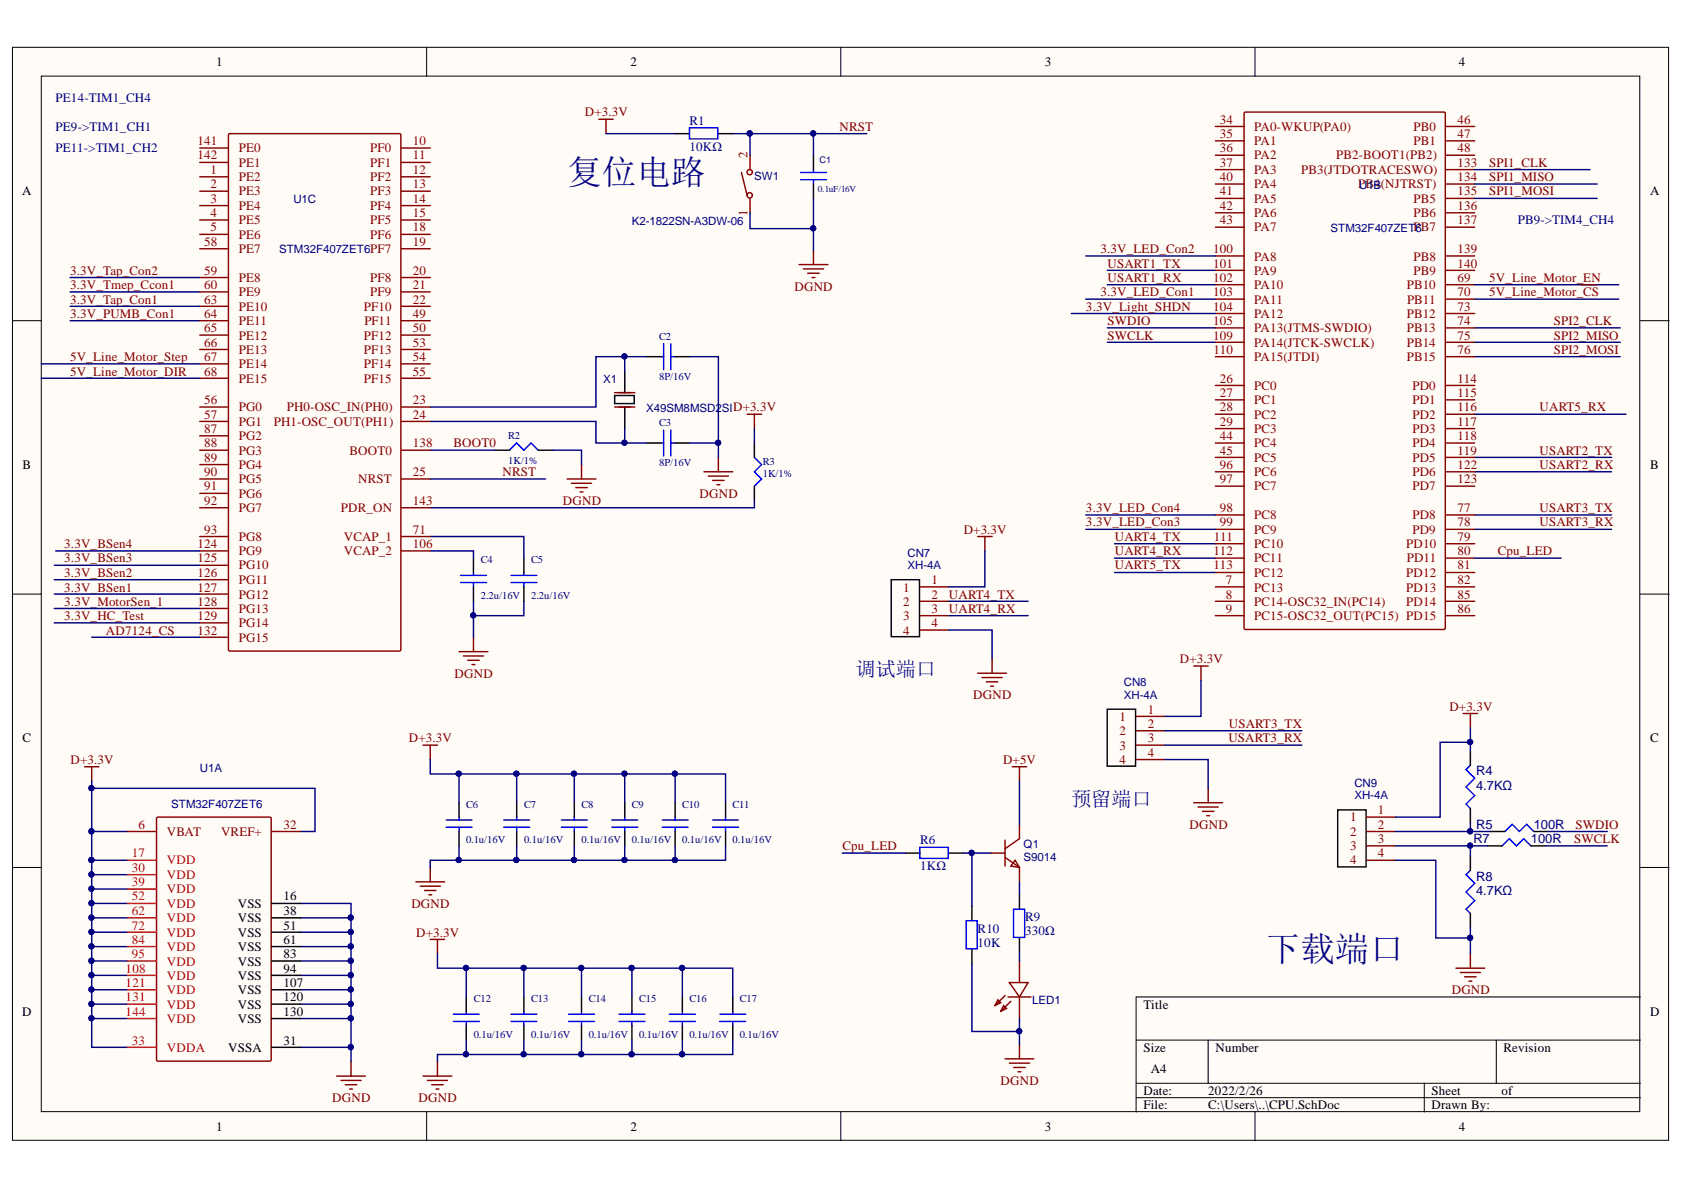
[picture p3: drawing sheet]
<svg xmlns="http://www.w3.org/2000/svg" width="297mm" height="210mm" viewBox="0 0 297 210" stroke-linecap="round" stroke-linejoin="round" font-family="sans-serif">
<defs><g id="words">
<g font-size="6.1" fill="#000080">
<text x="100" y="32.5">复位电路</text>
<text x="223.3" y="169.6">下载端口</text>
</g>
<g font-size="3.5" fill="#000080">
<text x="150.9" y="119.3">调试端口</text>
<text x="188.9" y="142.2">预留端口</text>
</g>
<g font-size="2.3">
<text x="38.1" y="11.7">1</text>
<text x="111.2" y="11.7">2</text>
<text x="184.3" y="11.7">3</text>
<text x="257.3" y="11.7">4</text>
<text x="3.9" y="34.5">A</text>
<text x="291.1" y="34.5">A</text>
<text x="4" y="82.7">B</text>
<text x="291.1" y="82.7">B</text>
<text x="4" y="130.9">C</text>
<text x="291.1" y="130.9">C</text>
<text x="41.9" y="160.1">VSS</text>
<text x="50" y="158.8">16</text>
<text x="50" y="161.4">38</text>
<text x="41.9" y="162.6">VSS</text>
<text x="41.9" y="165.2">VSS</text>
<text x="41.9" y="167.8">VSS</text>
<text x="50" y="164">51</text>
<text x="50" y="166.5">61</text>
<text x="41.9" y="170.3">VSS</text>
<text x="41.9" y="172.8">VSS</text>
<text x="50" y="169">83</text>
<text x="50" y="171.6">94</text>
<text x="3.9" y="179.2">D</text>
<text x="41.9" y="175.4">VSS</text>
<text x="41.9" y="177.9">VSS</text>
<text x="50" y="174.1">107</text>
<text x="50" y="176.6">120</text>
<text x="50" y="179.2">130</text>
<text x="201.7" y="177.9">Title</text>
<text x="291.1" y="179.2">D</text>
<text x="40.3" y="185.5">VSSA</text>
<text x="41.9" y="180.5">VSS</text>
<text x="50" y="184.3">31</text>
<text x="201.7" y="185.5">Size</text>
<text x="214.4" y="185.5">Number</text>
<text x="265.2" y="185.5">Revision</text>
<text x="203" y="189.3">A4</text>
<text x="201.7" y="193.1">Date:</text>
<text x="201.7" y="195.7">File:</text>
<text x="213.1" y="193.1">2022/2/26</text>
<text x="213.1" y="195.7">C:\Users\..\CPU.SchDoc</text>
<text x="252.5" y="193.1">Sheet</text>
<text x="252.5" y="195.7">Drawn By:</text>
<text x="264.8" y="193.1">of</text>
<text x="38.1" y="199.5">1</text>
<text x="111.2" y="199.5">2</text>
<text x="184.3" y="199.5">3</text>
<text x="257.3" y="199.5">4</text>
</g>
<g font-size="2.3" fill="#000080">
<text x="9.8" y="18">PE14-TIM1_CH4</text>
<text x="9.8" y="23.1">PE9-&gt;TIM1_CH1</text>
<text x="121.6" y="22.1">R1</text>
<text x="9.8" y="26.9">PE11-&gt;TIM1_CH2</text>
<text x="121.6" y="26.6">10KΩ</text>
<text x="267.7" y="39.5">PB9-&gt;TIM4_CH4</text>
<text x="260.4" y="136.8">R4</text>
<text x="260.4" y="139.3">4.7KΩ</text>
<text x="162.3" y="148.9">R6</text>
<text x="259.9" y="148.7">R7</text>
<text x="260.4" y="146.2">R5</text>
<text x="270" y="148.7">100R</text>
<text x="270.5" y="146.2">100R</text>
<text x="162.3" y="153.5">1KΩ</text>
<text x="260.4" y="155.4">R8</text>
<text x="260.4" y="157.9">4.7KΩ</text>
<text x="172.4" y="164.5">R10</text>
<text x="172.4" y="167">10K</text>
<text x="180.8" y="162.4">R9</text>
<text x="180.8" y="165">330Ω</text>
</g>
<g font-size="2.3" fill="#800000">
<text x="103.2" y="20.5">D+3.3V</text>
<text x="148.1" y="23.1">NRST</text>
<text x="262.7" y="29.4">SPI1_CLK</text>
<text x="262.7" y="31.9">SPI1_MISO</text>
<text x="262.7" y="34.5">SPI1_MOSI</text>
<text x="194.1" y="44.7">3.3V_LED_Con2</text>
<text x="195.4" y="47.2">USART1_TX</text>
<text x="12.3" y="51">3.3V_Tmep_Ccon1</text>
<text x="12.3" y="53.6">3.3V_Tap_Con1</text>
<text x="12.3" y="48.5">3.3V_Tap_Con2</text>
<text x="140.1" y="51.3">DGND</text>
<text x="194.1" y="52.3">3.3V_LED_Con1</text>
<text x="195.4" y="49.8">USART1_RX</text>
<text x="262.7" y="49.8">5V_Line_Motor_EN</text>
<text x="262.7" y="52.3">5V_Line_Motor_CS</text>
<text x="12.3" y="56.1">3.3V_PUMB_Con1</text>
<text x="191.6" y="54.8">3.3V_Light_SHDN</text>
<text x="195.4" y="59.9">SWCLK</text>
<text x="195.4" y="57.4">SWDIO</text>
<text x="274.1" y="59.9">SPI2_MISO</text>
<text x="274.1" y="57.4">SPI2_CLK</text>
<text x="12.3" y="63.7">5V_Line_Motor_Step</text>
<text x="274.1" y="62.4">SPI2_MOSI</text>
<text x="12.3" y="66.2">5V_Line_Motor_DIR</text>
<text x="271.6" y="72.6">UART5_RX</text>
<text x="80" y="78.9">BOOT0</text>
<text x="88.6" y="84">NRST</text>
<text x="271.6" y="80.2">USART2_TX</text>
<text x="271.6" y="82.7">USART2_RX</text>
<text x="99.3" y="89">DGND</text>
<text x="123.4" y="87.8">DGND</text>
<text x="170" y="94.1">D+3.3V</text>
<text x="191.6" y="92.8">3.3V_LED_Con3</text>
<text x="191.6" y="90.3">3.3V_LED_Con4</text>
<text x="196.6" y="95.4">UART4_TX</text>
<text x="271.6" y="92.8">USART3_RX</text>
<text x="271.6" y="90.3">USART3_TX</text>
<text x="11.3" y="99.2">3.3V_BSen3</text>
<text x="11.3" y="101.7">3.3V_BSen2</text>
<text x="11.3" y="96.6">3.3V_BSen4</text>
<text x="196.6" y="97.9">UART4_RX</text>
<text x="196.6" y="100.4">UART5_TX</text>
<text x="264.2" y="97.9">Cpu_LED</text>
<text x="11.3" y="104.3">3.3V_BSen1</text>
<text x="11.3" y="106.9">3.3V_MotorSen_1</text>
<text x="167.4" y="105.6">UART4_TX</text>
<text x="11.3" y="109.4">3.3V_HC_Test</text>
<text x="18.7" y="111.9">AD7124_CS</text>
<text x="167.4" y="108.1">UART4_RX</text>
<text x="80.2" y="119.5">DGND</text>
<text x="208.1" y="117">D+3.3V</text>
<text x="171.7" y="123.3">DGND</text>
<text x="255.7" y="125.4">D+3.3V</text>
<text x="72.1" y="130.9">D+3.3V</text>
<text x="216.7" y="130.9">USART3_RX</text>
<text x="216.8" y="128.4">USART3_TX</text>
<text x="12.4" y="134.7">D+3.3V</text>
<text x="176.9" y="134.7">D+5V</text>
<text x="148.6" y="150">Cpu_LED</text>
<text x="209.8" y="146.2">DGND</text>
<text x="277.6" y="148.7">SWCLK</text>
<text x="277.9" y="146.2">SWDIO</text>
<text x="72.6" y="160.1">DGND</text>
<text x="73.4" y="165.2">D+3.3V</text>
<text x="256.1" y="175.4">DGND</text>
<text x="176.5" y="191.3">DGND</text>
<text x="58.6" y="194.4">DGND</text>
<text x="73.8" y="194.4">DGND</text>
</g>
<g font-size="2.3" fill="#800">
<text x="215.1" y="21.8">34</text>
<text x="221.2" y="23.1">PA0-WKUP(PA0)</text>
<text x="249.3" y="23.1">PB0</text>
<text x="257.1" y="21.8">46</text>
<text x="34.8" y="25.6">141</text>
<text x="34.8" y="28.1">142</text>
<text x="42.1" y="26.9">PE0</text>
<text x="42.1" y="29.4">PE1</text>
<text x="65.3" y="26.9">PF0</text>
<text x="65.3" y="29.4">PF1</text>
<text x="72.8" y="25.6">10</text>
<text x="72.8" y="28.1">11</text>
<text x="131.8" y="27.9" transform="rotate(-90 131.8 27.9)">2</text>
<text x="215.1" y="24.3">35</text>
<text x="215.1" y="26.9">36</text>
<text x="215.1" y="29.4">37</text>
<text x="221.2" y="25.6">PA1</text>
<text x="221.2" y="28.1">PA2</text>
<text x="235.7" y="28.1">PB2-BOOT1(PB2)</text>
<text x="249.3" y="25.6">PB1</text>
<text x="257.1" y="24.3">47</text>
<text x="257.1" y="26.9">48</text>
<text x="257.1" y="29.4">133</text>
<text x="37.1" y="30.7">1</text>
<text x="37.1" y="33.2">2</text>
<text x="37.1" y="35.7">3</text>
<text x="42.1" y="31.9">PE2</text>
<text x="42.1" y="34.5">PE3</text>
<text x="65.3" y="31.9">PF2</text>
<text x="65.3" y="34.5">PF3</text>
<text x="72.8" y="30.7">12</text>
<text x="72.8" y="33.2">13</text>
<text x="72.8" y="35.7">14</text>
<text x="215.1" y="31.9">40</text>
<text x="215.1" y="34.5">41</text>
<text x="221.2" y="30.7">PA3</text>
<text x="221.2" y="33.2">PA4</text>
<text x="221.2" y="35.7">PA5</text>
<text x="229.5" y="30.7">PB3(JTDOTRACESWO)</text>
<text x="239.6" y="33.2">PB4(NJTRST)</text>
<text x="249.3" y="35.7">PB5</text>
<text x="257.1" y="31.9">134</text>
<text x="257.1" y="34.5">135</text>
<text x="37.1" y="38.3">4</text>
<text x="37.1" y="40.8">5</text>
<text x="42.1" y="37">PE4</text>
<text x="42.1" y="39.5">PE5</text>
<text x="65.3" y="37">PF4</text>
<text x="65.3" y="39.5">PF5</text>
<text x="72.8" y="38.3">15</text>
<text x="72.8" y="40.8">18</text>
<text x="131.8" y="38.2" transform="rotate(-90 131.8 38.2)">1</text>
<text x="215.1" y="37">42</text>
<text x="215.1" y="39.5">43</text>
<text x="221.2" y="38.3">PA6</text>
<text x="221.2" y="40.8">PA7</text>
<text x="249.3" y="38.3">PB6</text>
<text x="257.1" y="37">136</text>
<text x="257.1" y="39.5">137</text>
<text x="36" y="43.4">58</text>
<text x="42.1" y="42.1">PE6</text>
<text x="42.1" y="44.7">PE7</text>
<text x="65.3" y="42.1">PF6</text>
<text x="72.8" y="43.4">19</text>
<text x="214" y="44.7">100</text>
<text x="214" y="47.2">101</text>
<text x="221.2" y="46">PA8</text>
<text x="249.3" y="46">PB8</text>
<text x="257.1" y="44.7">139</text>
<text x="257.1" y="47.2">140</text>
<text x="36" y="48.5">59</text>
<text x="36" y="51">60</text>
<text x="36" y="53.6">63</text>
<text x="42.1" y="49.8">PE8</text>
<text x="42.1" y="52.3">PE9</text>
<text x="65.3" y="49.8">PF8</text>
<text x="65.3" y="52.3">PF9</text>
<text x="72.8" y="48.5">20</text>
<text x="72.8" y="51">21</text>
<text x="72.8" y="53.6">22</text>
<text x="214" y="49.8">102</text>
<text x="214" y="52.3">103</text>
<text x="221.2" y="48.5">PA9</text>
<text x="221.2" y="51">PA10</text>
<text x="221.2" y="53.6">PA11</text>
<text x="248.1" y="51">PB10</text>
<text x="248.2" y="53.6">PB11</text>
<text x="249.3" y="48.5">PB9</text>
<text x="257.1" y="49.8">69</text>
<text x="257.1" y="52.3">70</text>
<text x="36" y="56.1">64</text>
<text x="36" y="58.6">65</text>
<text x="42.1" y="54.8">PE10</text>
<text x="42.1" y="57.4">PE11</text>
<text x="42.1" y="59.9">PE12</text>
<text x="64.2" y="54.8">PF10</text>
<text x="64.2" y="59.9">PF12</text>
<text x="64.3" y="57.4">PF11</text>
<text x="72.8" y="56.1">49</text>
<text x="72.8" y="58.6">50</text>
<text x="214" y="54.8">104</text>
<text x="214" y="57.4">105</text>
<text x="214" y="59.9">109</text>
<text x="221.2" y="56.1">PA12</text>
<text x="221.2" y="58.6">PA13(JTMS-SWDIO)</text>
<text x="248.1" y="56.1">PB12</text>
<text x="248.1" y="58.6">PB13</text>
<text x="257.1" y="54.8">73</text>
<text x="257.1" y="57.4">74</text>
<text x="257.1" y="59.9">75</text>
<text x="36" y="61.2">66</text>
<text x="36" y="63.7">67</text>
<text x="42.1" y="62.4">PE13</text>
<text x="42.1" y="65">PE14</text>
<text x="64.2" y="62.4">PF13</text>
<text x="64.2" y="65">PF14</text>
<text x="72.8" y="61.2">53</text>
<text x="72.8" y="63.7">54</text>
<text x="214" y="62.4">110</text>
<text x="221.2" y="61.2">PA14(JTCK-SWCLK)</text>
<text x="221.2" y="63.7">PA15(JTDI)</text>
<text x="248.1" y="61.2">PB14</text>
<text x="248.1" y="63.7">PB15</text>
<text x="257.1" y="62.4">76</text>
<text x="36" y="71.3">56</text>
<text x="36" y="66.2">68</text>
<text x="42.1" y="67.5">PE15</text>
<text x="64.2" y="67.5">PF15</text>
<text x="72.8" y="71.3">23</text>
<text x="72.8" y="66.2">55</text>
<text x="215.1" y="67.5">26</text>
<text x="215.1" y="70">27</text>
<text x="221.2" y="68.8">PC0</text>
<text x="221.2" y="71.3">PC1</text>
<text x="249.1" y="68.8">PD0</text>
<text x="249.1" y="71.3">PD1</text>
<text x="257.1" y="67.5">114</text>
<text x="257.1" y="70">115</text>
<text x="36" y="73.8">57</text>
<text x="36" y="76.4">87</text>
<text x="42.1" y="72.6">PG0</text>
<text x="42.1" y="75.1">PG1</text>
<text x="42.1" y="77.6">PG2</text>
<text x="48.3" y="75.1">PH1-OSC_OUT(PH1)</text>
<text x="50.6" y="72.6">PH0-OSC_IN(PH0)</text>
<text x="72.8" y="73.8">24</text>
<text x="215.1" y="72.6">28</text>
<text x="215.1" y="75.1">29</text>
<text x="215.1" y="77.6">44</text>
<text x="221.2" y="73.8">PC2</text>
<text x="221.2" y="76.4">PC3</text>
<text x="249.1" y="73.8">PD2</text>
<text x="249.1" y="76.4">PD3</text>
<text x="257.1" y="72.6">116</text>
<text x="257.1" y="75.1">117</text>
<text x="257.1" y="77.6">118</text>
<text x="36" y="78.9">88</text>
<text x="36" y="81.4">89</text>
<text x="36" y="84">90</text>
<text x="42.1" y="80.2">PG3</text>
<text x="42.1" y="82.7">PG4</text>
<text x="61.7" y="80.2">BOOT0</text>
<text x="72.8" y="84">25</text>
<text x="72.8" y="78.9">138</text>
<text x="215.1" y="80.2">45</text>
<text x="215.1" y="82.7">96</text>
<text x="221.2" y="78.9">PC4</text>
<text x="221.2" y="81.4">PC5</text>
<text x="221.2" y="84">PC6</text>
<text x="249.1" y="78.9">PD4</text>
<text x="249.1" y="81.4">PD5</text>
<text x="249.1" y="84">PD6</text>
<text x="257.1" y="80.2">119</text>
<text x="257.1" y="82.7">122</text>
<text x="36" y="86.5">91</text>
<text x="36" y="89">92</text>
<text x="42.1" y="85.2">PG5</text>
<text x="42.1" y="87.8">PG6</text>
<text x="63.2" y="85.2">NRST</text>
<text x="72.8" y="89">143</text>
<text x="215.1" y="85.2">97</text>
<text x="221.2" y="86.5">PC7</text>
<text x="249.1" y="86.5">PD7</text>
<text x="257.1" y="85.2">123</text>
<text x="36" y="94.1">93</text>
<text x="42.1" y="90.3">PG7</text>
<text x="42.1" y="95.4">PG8</text>
<text x="60.1" y="90.3">PDR_ON</text>
<text x="60.6" y="95.4">VCAP_1</text>
<text x="72.8" y="94.1">71</text>
<text x="214.1" y="95.4">111</text>
<text x="215.1" y="90.3">98</text>
<text x="215.1" y="92.8">99</text>
<text x="221.2" y="91.6">PC8</text>
<text x="221.2" y="94.1">PC9</text>
<text x="249.1" y="91.6">PD8</text>
<text x="249.1" y="94.1">PD9</text>
<text x="257.1" y="90.3">77</text>
<text x="257.1" y="92.8">78</text>
<text x="257.1" y="95.4">79</text>
<text x="34.8" y="96.6">124</text>
<text x="34.8" y="99.2">125</text>
<text x="34.8" y="101.7">126</text>
<text x="42.1" y="97.9">PG9</text>
<text x="42.1" y="100.4">PG10</text>
<text x="60.6" y="97.9">VCAP_2</text>
<text x="72.8" y="96.6">106</text>
<text x="214" y="97.9">112</text>
<text x="214" y="100.4">113</text>
<text x="221.2" y="96.6">PC10</text>
<text x="221.2" y="99.2">PC11</text>
<text x="221.2" y="101.7">PC12</text>
<text x="248" y="96.6">PD10</text>
<text x="248" y="101.7">PD12</text>
<text x="248.1" y="99.2">PD11</text>
<text x="257.1" y="97.9">80</text>
<text x="257.1" y="100.4">81</text>
<text x="34.8" y="104.3">127</text>
<text x="34.8" y="106.9">128</text>
<text x="42.1" y="103">PG11</text>
<text x="42.1" y="105.6">PG12</text>
<text x="159.3" y="104.3">1</text>
<text x="159.3" y="106.9">2</text>
<text x="164.3" y="103">1</text>
<text x="164.3" y="105.6">2</text>
<text x="216.2" y="103">7</text>
<text x="216.2" y="105.6">8</text>
<text x="221.2" y="104.3">PC13</text>
<text x="221.2" y="106.9">PC14-OSC32_IN(PC14)</text>
<text x="248" y="104.3">PD13</text>
<text x="248" y="106.9">PD14</text>
<text x="257.1" y="103">82</text>
<text x="257.1" y="105.6">85</text>
<text x="34.8" y="109.4">129</text>
<text x="34.8" y="111.9">132</text>
<text x="42.1" y="108.1">PG13</text>
<text x="42.1" y="110.7">PG14</text>
<text x="42.1" y="113.2">PG15</text>
<text x="159.3" y="109.4">3</text>
<text x="159.3" y="111.9">4</text>
<text x="164.3" y="108.1">3</text>
<text x="164.3" y="110.7">4</text>
<text x="216.2" y="108.1">9</text>
<text x="221.2" y="109.4">PC15-OSC32_OUT(PC15) PD15</text>
<text x="257.1" y="108.1">86</text>
<text x="202.5" y="125.9">1</text>
<text x="197.5" y="127.1">1</text>
<text x="197.5" y="129.7">2</text>
<text x="202.5" y="128.4">2</text>
<text x="202.5" y="130.9">3</text>
<text x="197.5" y="132.2">3</text>
<text x="197.5" y="134.7">4</text>
<text x="202.5" y="133.5">4</text>
<text x="243.1" y="143.6">1</text>
<text x="24.4" y="146.2">6</text>
<text x="29.4" y="147.4">VBAT</text>
<text x="39" y="147.4">VREF+</text>
<text x="50" y="146.2">32</text>
<text x="238.1" y="144.9">1</text>
<text x="238.1" y="147.4">2</text>
<text x="238.1" y="150">3</text>
<text x="243.1" y="146.2">2</text>
<text x="243.1" y="148.7">3</text>
<text x="238.1" y="152.5">4</text>
<text x="243.1" y="151.2">4</text>
</g>
<g font-size="2.3" fill="#f00">
<text x="23.3" y="151.2">17</text>
<text x="23.3" y="153.8">30</text>
<text x="29.4" y="152.5">VDD</text>
<text x="29.4" y="155">VDD</text>
<text x="23.3" y="156.3">39</text>
<text x="23.3" y="158.8">52</text>
<text x="23.3" y="161.4">62</text>
<text x="29.4" y="157.6">VDD</text>
<text x="29.4" y="160.1">VDD</text>
<text x="23.3" y="164">72</text>
<text x="23.3" y="166.5">84</text>
<text x="29.4" y="162.6">VDD</text>
<text x="29.4" y="165.2">VDD</text>
<text x="29.4" y="167.8">VDD</text>
<text x="22.2" y="171.6">108</text>
<text x="23.3" y="169">95</text>
<text x="29.4" y="170.3">VDD</text>
<text x="29.4" y="172.8">VDD</text>
<text x="22.2" y="174.1">121</text>
<text x="22.2" y="176.6">131</text>
<text x="22.2" y="179.2">144</text>
<text x="29.4" y="175.4">VDD</text>
<text x="29.4" y="177.9">VDD</text>
<text x="23.3" y="184.3">33</text>
<text x="29.4" y="185.5">VDDA</text>
<text x="29.4" y="180.5">VDD</text>
</g>
<g font-size="2" fill="#000080">
<text x="51.8" y="35.8">U1C</text>
<text x="133" y="31.8">SW1</text>
<text x="239.8" y="33.3">U1B</text>
<text x="111.5" y="39.6">K2-1822SN-A3DW-06</text>
<text x="234.7" y="40.9">STM32F407ZETPB7</text>
<text x="249.7" y="40.9">6</text>
<text x="49.2" y="44.7">STM32F407ZET6PF7</text>
<text x="106.4" y="67.6">X1</text>
<text x="114" y="72.7">X49SM8MSD2SID+3.3V</text>
<text x="160.1" y="98.2">CN7</text>
<text x="160.1" y="100.4">XH-4A</text>
<text x="198.2" y="121.1">CN8</text>
<text x="198.2" y="123.3">XH-4A</text>
<text x="35.3" y="136.1">U1A</text>
<text x="30.2" y="142.4">STM32F407ZET6</text>
<text x="238.9" y="138.8">CN9</text>
<text x="238.9" y="141">XH-4A</text>
<text x="180.6" y="149.5">Q1</text>
<text x="180.6" y="151.8">S9014</text>
<text x="182.1" y="177.2">LED1</text>
</g>
<g font-size="1.9" fill="#000080">
<text x="116.3" y="60">C2</text>
<text x="116.3" y="67.1">8P/16V</text>
<text x="89.6" y="77.5">R2</text>
<text x="116.3" y="75.2">C3</text>
<text x="89.6" y="81.8">1K/1%</text>
<text x="116.3" y="82.3">8P/16V</text>
<text x="134.6" y="82">R3</text>
<text x="134.6" y="84.1">1K/1%</text>
<text x="84.8" y="99.4">C4</text>
<text x="93.7" y="99.4">C5</text>
<text x="84.8" y="105.7">2.2u/16V</text>
<text x="93.7" y="105.7">2.2u/16V</text>
<text x="82.2" y="142.4">C6</text>
<text x="92.4" y="142.4">C7</text>
<text x="102.6" y="142.4">C8</text>
<text x="111.5" y="142.4">C9</text>
<text x="120.3" y="142.4">C10</text>
<text x="129.2" y="142.4">C11</text>
<text x="82.2" y="148.8">0.1u/16V</text>
<text x="92.4" y="148.8">0.1u/16V</text>
<text x="102.6" y="148.8">0.1u/16V</text>
<text x="111.5" y="148.8">0.1u/16V</text>
<text x="120.3" y="148.8">0.1u/16V</text>
<text x="129.2" y="148.8">0.1u/16V</text>
<text x="83.6" y="176.7">C12</text>
<text x="93.7" y="176.7">C13</text>
<text x="103.9" y="176.7">C14</text>
<text x="112.7" y="176.7">C15</text>
<text x="121.6" y="176.7">C16</text>
<text x="130.5" y="176.7">C17</text>
<text x="83.6" y="183.1">0.1u/16V</text>
<text x="93.7" y="183.1">0.1u/16V</text>
<text x="103.9" y="183.1">0.1u/16V</text>
<text x="112.7" y="183.1">0.1u/16V</text>
<text x="121.6" y="183.1">0.1u/16V</text>
<text x="130.5" y="183.1">0.1u/16V</text>
</g>
<g font-size="1.6" fill="#000080">
<text x="144.5" y="28.8">C1</text>
<text x="144.3" y="33.9">0.1uF/16V</text>
</g>
</g></defs>
<g fill="#fffcf8" stroke="#000" stroke-width=".18">
<path d="M2.2 8.3h292.1v192.8h-292.1z"/>
<path d="M7.3 13.4h281.9v182.7h-281.9z"/>
</g>
<g fill="none" stroke="#000" stroke-width=".18">
<path d="M75.3 8.3v5.1M148.3 8.3v5.1M221.4 8.3v5.1M2.2 56.6h5.1M289.3 56.6h5.1M2.2 104.8h5.1M289.3 104.8h5.1M2.2 153h5.1M289.3 153h5.1M289.3 175.9h-88.9v20.3M75.3 196.2v5M148.3 196.2v5"/>
<path d="M200.4 183.5h88.9M200.4 191.1h88.9M200.4 193.6h88.9M213.1 183.5v7.6M221.4 196.2v5M251.2 191.1v5.1M263.9 183.5v7.6"/>
</g>
<g fill="none" stroke="#800000" stroke-width=".25">
<path d="M105.6 21h2.6M106.9 21v2.6M140.9 46.7h5.1M141.7 47.4h3.6M142.5 48.2h2M143.2 49h.5M143.5 44.1v2.6M278.8 50.2h2.8M131.8 73.1h2.5M133.1 73.1v2.5M100 84.5h5.1M100.8 85.2h3.6"/>
<path d="M101.6 86h2M102.3 86.8h.5M102.6 81.9v2.6M124.2 83.2h5.1M124.9 84h3.6M125.7 84.7h2M126.5 85.5h.5M126.7 80.7v2.5M172.5 94.6h2.5M173.7 94.6v2.6M81 114.9h5.1M81.7 115.7h3.6"/>
<path d="M82.5 116.5h2M83.3 117.2h.5M83.5 112.4v2.5M172.5 118.7h5M173.2 119.5h3.6M175 116.2v2.5M210.6 117.5h2.5M211.8 117.5v2.5M14.9 135.2h2.5M16.2 135.2v2.6M74.6 131.4h2.6M75.9 131.4v2.6"/>
<path d="M174 120.3h2M174.7 121h.5M178.6 135.2h2.5M179.8 135.2v2.6M213.1 139.1v2.5M258.1 125.9h2.5M259.4 125.9v2.5M73.3 155.5h5.1M74.1 156.3h3.6M74.9 157.1h2M75.6 157.8h.5M75.9 153v2.5"/>
<path d="M210.6 141.6h5.1M211.3 142.4h3.6M212.1 143.1h2M212.9 143.9h.5M75.9 165.7h2.5M77.2 165.7v2.5M256.8 170.8h5.1M257.6 171.5h3.5M258.3 172.3h2.1M259.1 173.1h.5M259.4 168.2v2.6M59.4 189.8h5.1"/>
<path d="M60.1 190.6h3.6M60.9 191.3h2M61.7 192.1h.5M61.9 187.3v2.5M74.6 189.8h5.1M75.4 190.6h3.5M76.1 191.3h2.1M76.9 192.1h.5M77.2 187.3v2.5M177.3 186.8h5.1M178 187.5h3.6M178.8 188.3h2"/>
<path d="M179.6 189.1h.5M179.8 184.2v2.6"/>
</g>
<g fill="none" stroke="#00f" stroke-width=".25">
<path d="M121.6 22.6h5v1.9h-5zM141.2 31.7h4.6M141.2 30.4h4.6M143.5 29.9v.5M143.5 31.7v.8M89.9 79.4l1.2-1.3 1.3 1.3 1.3-1.3 1.2 1.3M116.5 62.9h.6M116.5 78.1h.6M117.1 60.6v4.6M117.1 75.9v4.5M118.3 62.9h.8M118.3 60.6v4.6"/>
<path d="M118.3 75.9v4.5M118.3 78.1h.8M133.1 80.7l1.2 1.2-1.2 1.3 1.2 1.3-1.2 1.3M81.2 102.8h4.6M81.2 101.5h4.6M83.5 101v.5M83.5 102.8v.7M90.1 102.8h4.6M90.1 101.5h4.6M92.4 101v.5M92.4 102.8v.7M259.4 135l-.8 .8 1.5 1.5-1.5 1.5 1.5 1.5-1.5 1.5 .8 .8"/>
<path d="M78.7 145.9h4.6M78.7 144.6h4.6M81 144.1v.5M81 145.9v.8M88.9 145.9h4.5M88.9 144.6h4.5M91.1 144.1v.5M91.1 145.9v.8M99 145.9h4.6M99 144.6h4.6M101.3 144.1v.5M101.3 145.9v.8"/>
<path d="M107.9 145.9h4.6M107.9 144.6h4.6M110.2 144.1v.5M110.2 145.9v.8M116.8 145.9h4.6M116.8 144.6h4.6M119.1 144.1v.5M119.1 145.9v.8M125.7 145.9h4.6M125.7 144.6h4.6M128 144.1v.5M128 145.9v.8"/>
<path d="M162.3 149.5h5v1.9h-5zM259.4 153.5l-.8 .8 1.5 1.5-1.5 1.5 1.5 1.5-1.5 1.6 .8 .7M264.9 149.2l1.3-1.3 1.3 1.3 1.3-1.3 1.2 1.3M265.5 146.7l1.2-1.3 1.3 1.3 1.3-1.3 1.2 1.3M80 178.9h4.5M82.2 178.4v.5M90.1 178.9h4.6M92.4 178.4v.5M100.3 178.9h4.6M102.6 178.4v.5M109.2 178.9h4.6M111.5 178.4v.5"/>
<path d="M118.1 178.9h4.5M120.4 178.4v.5M127 178.9h4.5M129.3 178.4v.5M170.4 162.4h2v5h-2zM178.8 160.4h1.9v4.9h-1.9zM80 180.2h4.5M82.2 180.2v.7M90.1 180.2h4.6M92.4 180.2v.7M100.3 180.2h4.6M102.6 180.2v.7"/>
<path d="M109.2 180.2h4.6M111.5 180.2v.7M118.1 180.2h4.5M120.4 180.2v.7M127 180.2h4.5M129.3 180.2v.7"/>
</g>
<g fill="none" stroke="#000" stroke-width=".25">
<path d="M119.1 23.6h2.5M126.7 23.6h2.6M143.5 27.4v2.5M143.5 32.5v2.5M87.3 79.4h2.6M94.9 79.4h2.6M108.4 69.8h3.5v1.4h-3.5zM110.2 65.5v3.8M110.2 71.8v3.8M114 62.9h2.5M114 78.1h2.5M119.1 62.9h2.5"/>
<path d="M119.1 78.1h2.5M133.1 78.1v2.6M83.5 98.4v2.6M92.4 98.4v2.6M133.1 85.8v2.5M83.5 103.5v2.6M92.4 103.5v2.6M157.2 102.3h5v10h-5zM195.3 125.1h5v10h-5zM259.4 132.5v2.5M47.9 159.4h5.1M81 141.6v2.5"/>
<path d="M81 146.7v2.5M91.1 141.6v2.5M91.1 146.7v2.5M101.3 141.6v2.5M101.3 146.7v2.5M110.2 141.6v2.5M110.2 146.7v2.5M119.1 141.6v2.5M119.1 146.7v2.5M128 141.6v2.5M128 146.7v2.5M159.7 150.5h2.6"/>
<path d="M167.4 150.5h2.5M171.4 159.9v2.5M179.8 157.8v2.6M236 142.9h5v10h-5zM259.4 142.6v2.5M259.4 151v2.5M262.4 149.2h2.5M262.9 146.7h2.6M270 149.2h2.6M270.5 146.7h2.6M47.9 161.9h5.1M47.9 164.4h5.1"/>
<path d="M47.9 167h5.1M47.9 169.5h5.1M47.9 172h5.1M47.9 174.6h5.1M47.9 177.1h5.1M47.9 179.7h5.1M82.2 175.9v2.5M92.4 175.9v2.5M102.6 175.9v2.5M111.5 175.9v2.5M120.4 175.9v2.5M129.3 175.9v2.5"/>
<path d="M171.4 167.5v2.5M179.8 165.4v2.6M259.4 161.1v2.6M47.9 184.7h5.1M82.2 180.9v2.6M92.4 180.9v2.6M102.6 180.9v2.6M111.5 180.9v2.6M120.4 180.9v2.6M129.3 180.9v2.6"/>
</g>
<g fill="none" stroke="#800" stroke-width=".25">
<path d="M219.5 19.8h35.2l.2 .2v90.8l-.2 .2h-35l-.3-.2zM35.2 31.2h5.1M35.2 33.7h5.1M35.2 36.3h5.1M35.2 38.8h5.1M35.2 26.1h5.1M35.2 28.7h5.1M40.4 23.6h30.1l.2 .2v90.8l-.2 .2h-30l-.2-.2zM70.8 31.2h5.1M70.8 33.7h5.1M70.8 36.3h5.1M70.8 38.8h5.1"/>
<path d="M70.8 26.1h5.1M70.8 28.7h5.1M130.8 30.4l1 4.1M132.3 27.4v2.5M132.3 35v2.5M214.4 22.3h5.1M214.4 24.8h5.1M214.4 27.4h5.1M214.4 29.9h5.1M214.4 32.5h5.1M214.4 35h5.1M214.4 37.5h5.1"/>
<path d="M255 22.3h5.1M255 24.8h5.1M255 27.4h5.1M255 29.9h5.1M255 32.5h5.1M255 35h5.1M255 37.5h5.1M35.2 41.3h5.1M35.2 43.9h5.1M35.2 49h5.1M35.2 51.5h5.1M35.2 54h5.1"/>
<path d="M35.2 56.6h5.1M35.2 59.1h5.1M70.8 41.3h5.1M70.8 43.9h5.1M70.8 49h5.1M70.8 51.5h5.1M70.8 54h5.1M70.8 56.6h5.1M70.8 59.1h5.1M214.4 40.1h5.1M214.4 50.2h5.1M214.4 52.8h5.1"/>
<path d="M214.4 55.3h5.1M214.4 57.8h5.1M214.4 45.1h5.1M214.4 47.7h5.1M255 40.1h5.1M255 50.2h5.1M255 52.8h5.1M255 55.3h5.1M255 57.8h5.1M255 45.1h5.1M255 47.7h5.1M35.2 71.8h5.1"/>
<path d="M35.2 74.3h5.1M35.2 76.9h5.1M35.2 79.4h5.1M35.2 61.6h5.1M35.2 64.2h5.1M35.2 66.7h5.1M70.8 71.8h5.1M70.8 74.3h5.1M70.8 79.4h5.1M70.8 61.6h5.1M70.8 64.2h5.1M70.8 66.7h5.1"/>
<path d="M108.4 71.8h3.6M108.4 69.3h3.6M214.4 60.4h5.1M214.4 62.9h5.1M214.4 68h5.1M214.4 70.5h5.1M214.4 73.1h5.1M214.4 75.6h5.1M214.4 78.1h5.1M255 60.4h5.1M255 62.9h5.1M255 68h5.1"/>
<path d="M255 70.5h5.1M255 73.1h5.1M255 75.6h5.1M255 78.1h5.1M35.2 81.9h5.1M35.2 84.5h5.1M35.2 87h5.1M35.2 89.6h5.1M35.2 94.6h5.1M35.2 97.2h5.1M35.2 99.7h5.1M70.8 84.5h5.1"/>
<path d="M70.8 89.6h5.1M70.8 94.6h5.1M70.8 97.2h5.1M214.4 80.7h5.1M214.4 90.8h5.1M214.4 93.4h5.1M214.4 95.9h5.1M214.4 98.4h5.1M214.4 83.2h5.1M214.4 85.8h5.1M255 80.7h5.1M255 90.8h5.1"/>
<path d="M255 93.4h5.1M255 95.9h5.1M255 98.4h5.1M255 83.2h5.1M255 85.8h5.1M35.2 102.3h5.1M35.2 104.8h5.1M35.2 107.3h5.1M35.2 109.9h5.1M35.2 112.4h5.1M162.3 103.5h5.1M162.3 106.1h5.1"/>
<path d="M162.3 108.6h5.1M162.3 111.1h5.1M214.4 103.5h5.1M214.4 106.1h5.1M214.4 108.6h5.1M214.4 101h5.1M255 103.5h5.1M255 106.1h5.1M255 108.6h5.1M255 101h5.1M200.4 126.4h5.1M200.4 128.9h5.1"/>
<path d="M200.4 131.4h5.1M200.4 134h5.1M22.5 146.7h5.1M27.7 144.2h20.1v42.9h-20.1zM47.9 146.7h5.1M174.7 150.5h2.6M177.3 151.2l2.5 1.8M177.3 148.2v4.6M179.1 151.7l.7 1.3-1.5-.2zM179.8 145.4v2.5l-2.5 1.8M179.8 153v2.5M241.1 144.1h5"/>
<path d="M241.1 146.7h5M241.1 149.2h5M241.1 151.7h5M176 176.4l.5 .5-1 .5zM177 177.4l.5 .5-1 .5zM177.3 175.6l-1.8 1.8M177.8 175.9h4.1M178 173.3h3.3l-1.5 2.6zM178.3 176.6l-1.8 1.8M179.8 169.5v3.8M179.8 175.9v3.8"/>
<circle cx="132.2" cy="34.4" r=".47"/>
<circle cx="132.2" cy="30.4" r=".46"/>
</g>
<g fill="none" stroke="#000080" stroke-width=".25">
<path d="M106.9 23.6h12.2M129.3 23.6h23.6M132.3 37.5v2.8h11.2M132.3 23.6v3.8M143.5 35v9.1M143.5 23.6v3.8M260.1 29.9h20.3M260.1 32.5h21.6M260.1 35h21.6M12.4 51.5h22.8M12.4 56.6h22.8M12.4 54h22.8"/>
<path d="M12.4 49h22.8M189 55.3h25.4M191.5 52.8h22.9M191.5 45.1h22.9M195.3 57.8h19.1M195.3 50.2h19.1M195.3 47.7h19.1M260.1 57.8h25.7M260.1 50.2h25.4M260.1 52.8h25.4M7.3 64.2h27.9M7.3 66.7h27.9"/>
<path d="M75.9 74.3h29.2v3.8h5.1v-2.5M75.9 79.4h11.4M97.5 79.4h5.1v2.5M110.2 65.5v-2.6h-5.1v8.9h-29.2M110.2 78.1h3.8M110.2 62.9h3.8M121.6 62.9h5.1v17.8M121.6 78.1h5.1M133.1 75.6v2.5M195.3 60.4h19.1M260.1 62.9h25.7M260.1 60.4h25.7"/>
<path d="M260.1 73.1h26.7M9.6 99.7h25.6M9.8 97.2h25.4M75.9 94.6h16.5v3.8M75.9 97.2h7.6v1.2M75.9 84.5h20.3M133.1 88.3v1.3h-57.2M173.7 97.2v6.3h-6.3M191.5 93.4h22.9M191.5 90.8h22.9M196.6 95.9h17.8M196.6 98.4h17.8"/>
<path d="M260.1 98.4h15.3M260.1 80.7h24.2M260.1 83.2h24.2M260.1 93.4h24.2M260.1 90.8h24.2M9.6 102.3h25.6M9.6 104.8h25.6M9.6 107.3h25.6M9.6 109.9h25.6M16.2 112.4h19M83.5 106.1v6.3M92.4 106.1v2.5h-8.9"/>
<path d="M167.4 111.1h7.6v5.1M167.4 106.1h13.9M167.4 108.6h13.9M196.6 101h17.8M16.2 137.8v8.9M16.2 139.1h39.4v7.6h-2.6M75.9 134v2.5h52.1v5.1M81 136.5v5.1M91.1 136.5v5.1M101.3 136.5v5.1M110.2 136.5v5.1M119.1 136.5v5.1"/>
<path d="M179.8 137.8v7.6M205.5 134h7.6v5.1M205.5 128.9h24.1M205.5 131.4h24.1M211.8 120v6.4h-6.3M259.4 130.9h-5.4v13.2h-7.9M259.4 128.4v4.1M16.2 151.7h6.3M16.2 151.7v2.6M16.2 156.8h6.3M16.2 159.4h6.3M22.5 146.7h-6.3v5"/>
<path d="M22.5 154.3h-6.3v30.4h6.3M53 159.4h8.9v20.3M81 149.2v2.5M91.1 149.2v2.5M101.3 149.2v2.5M110.2 149.2v2.5M119.1 149.2v2.5M128 149.2v2.5h-52.1v1.3M148.6 150.5h11.1M169.9 150.5h4.8M171.4 150.5v9.4M179.8 155.5v2.3"/>
<path d="M246.1 151.7h7.2v13.7h6.1M246.1 149.2h16.3M246.1 146.7h16.8M259.4 145.1v1.6M259.4 149.2v1.8M272.6 149.2h10.9M273.1 146.7h10.4M16.2 161.9h6.3M16.2 164.4h6.3M16.2 167h6.3M16.2 169.5h6.3M16.2 172h6.3"/>
<path d="M16.2 174.6h6.3M16.2 177.1h6.3M16.2 179.7h6.3M53 179.7h8.9v7.6M53 161.9h8.9M53 164.4h8.9M53 167h8.9M53 169.5h8.9M53 172h8.9M53 174.6h8.9M53 177.1h8.9M77.2 168.2v2.6h52.1v5.1"/>
<path d="M82.2 170.8v5.1M92.4 170.8v5.1M102.6 170.8v5.1M111.5 170.8v5.1M120.4 170.8v5.1M171.4 170v11.9h8.4M179.8 179.7v4.5M179.8 168v1.5M259.4 163.7v4.5M53 184.7h8.9M82.2 183.5v2.5M92.4 183.5v2.5"/>
<path d="M102.6 183.5v2.5M111.5 183.5v2.5M120.4 183.5v2.5M129.3 183.5v2.5h-52.1v1.3"/>
</g>
<g fill="#000080" stroke="#000080" stroke-width=".18">
<circle cx="80.9" cy="136.5" r=".46"/>
<circle cx="80.9" cy="151.7" r=".46"/>
<circle cx="91.1" cy="136.5" r=".46"/>
<circle cx="91.1" cy="151.7" r=".46"/>
<circle cx="101.2" cy="136.5" r=".46"/>
<circle cx="101.2" cy="151.7" r=".46"/>
<circle cx="110.1" cy="136.5" r=".46"/>
<circle cx="110.1" cy="151.7" r=".46"/>
<circle cx="119" cy="136.5" r=".46"/>
<circle cx="119" cy="151.7" r=".46"/>
<circle cx="82.2" cy="170.7" r=".46"/>
<circle cx="92.4" cy="170.7" r=".46"/>
<circle cx="102.5" cy="170.7" r=".46"/>
<circle cx="111.4" cy="170.7" r=".46"/>
<circle cx="120.3" cy="170.7" r=".46"/>
<circle cx="82.2" cy="186" r=".46"/>
<circle cx="92.4" cy="186" r=".46"/>
<circle cx="102.5" cy="186" r=".46"/>
<circle cx="111.4" cy="186" r=".46"/>
<circle cx="120.3" cy="186" r=".46"/>
<circle cx="16.1" cy="151.7" r=".46"/>
<circle cx="16.1" cy="146.6" r=".46"/>
<circle cx="16.1" cy="154.2" r=".46"/>
<circle cx="16.1" cy="156.8" r=".46"/>
<circle cx="16.1" cy="159.3" r=".46"/>
<circle cx="16.1" cy="161.9" r=".46"/>
<circle cx="16.1" cy="164.4" r=".46"/>
<circle cx="16.1" cy="166.9" r=".46"/>
<circle cx="16.1" cy="169.5" r=".46"/>
<circle cx="16.1" cy="172" r=".46"/>
<circle cx="16.1" cy="174.5" r=".46"/>
<circle cx="16.1" cy="177.1" r=".46"/>
<circle cx="16.1" cy="179.6" r=".46"/>
<circle cx="16.1" cy="139" r=".46"/>
<circle cx="61.9" cy="184.7" r=".46"/>
<circle cx="61.9" cy="161.9" r=".46"/>
<circle cx="61.9" cy="164.4" r=".46"/>
<circle cx="61.9" cy="166.9" r=".46"/>
<circle cx="61.9" cy="169.5" r=".46"/>
<circle cx="61.9" cy="172" r=".46"/>
<circle cx="61.9" cy="174.5" r=".46"/>
<circle cx="61.9" cy="177.1" r=".46"/>
<circle cx="61.9" cy="179.6" r=".46"/>
<circle cx="83.5" cy="108.5" r=".46"/>
<circle cx="110.1" cy="78.1" r=".46"/>
<circle cx="110.1" cy="62.9" r=".46"/>
<circle cx="126.7" cy="78.1" r=".46"/>
<circle cx="259.3" cy="146.6" r=".46"/>
<circle cx="259.3" cy="130.9" r=".46"/>
<circle cx="259.3" cy="149.2" r=".46"/>
<circle cx="259.3" cy="165.4" r=".46"/>
<circle cx="143.4" cy="23.5" r=".46"/>
<circle cx="132.2" cy="23.5" r=".47"/>
<circle cx="143.4" cy="40.3" r=".46"/>
<circle cx="171.4" cy="150.4" r=".46"/>
<circle cx="179.8" cy="181.9" r=".46"/>
</g>
<g fill="none" stroke="#f00" stroke-width=".25">
<path d="M22.5 151.7h5.1M22.5 154.3h5.1M22.5 156.8h5.1M22.5 159.4h5.1M22.5 161.9h5.1M22.5 164.4h5.1M22.5 167h5.1M22.5 169.5h5.1M22.5 172h5.1M22.5 174.6h5.1M22.5 177.1h5.1M22.5 179.7h5.1"/>
<path d="M22.5 184.7h5.1"/>
</g>
<use href="#words"/>
</svg>
